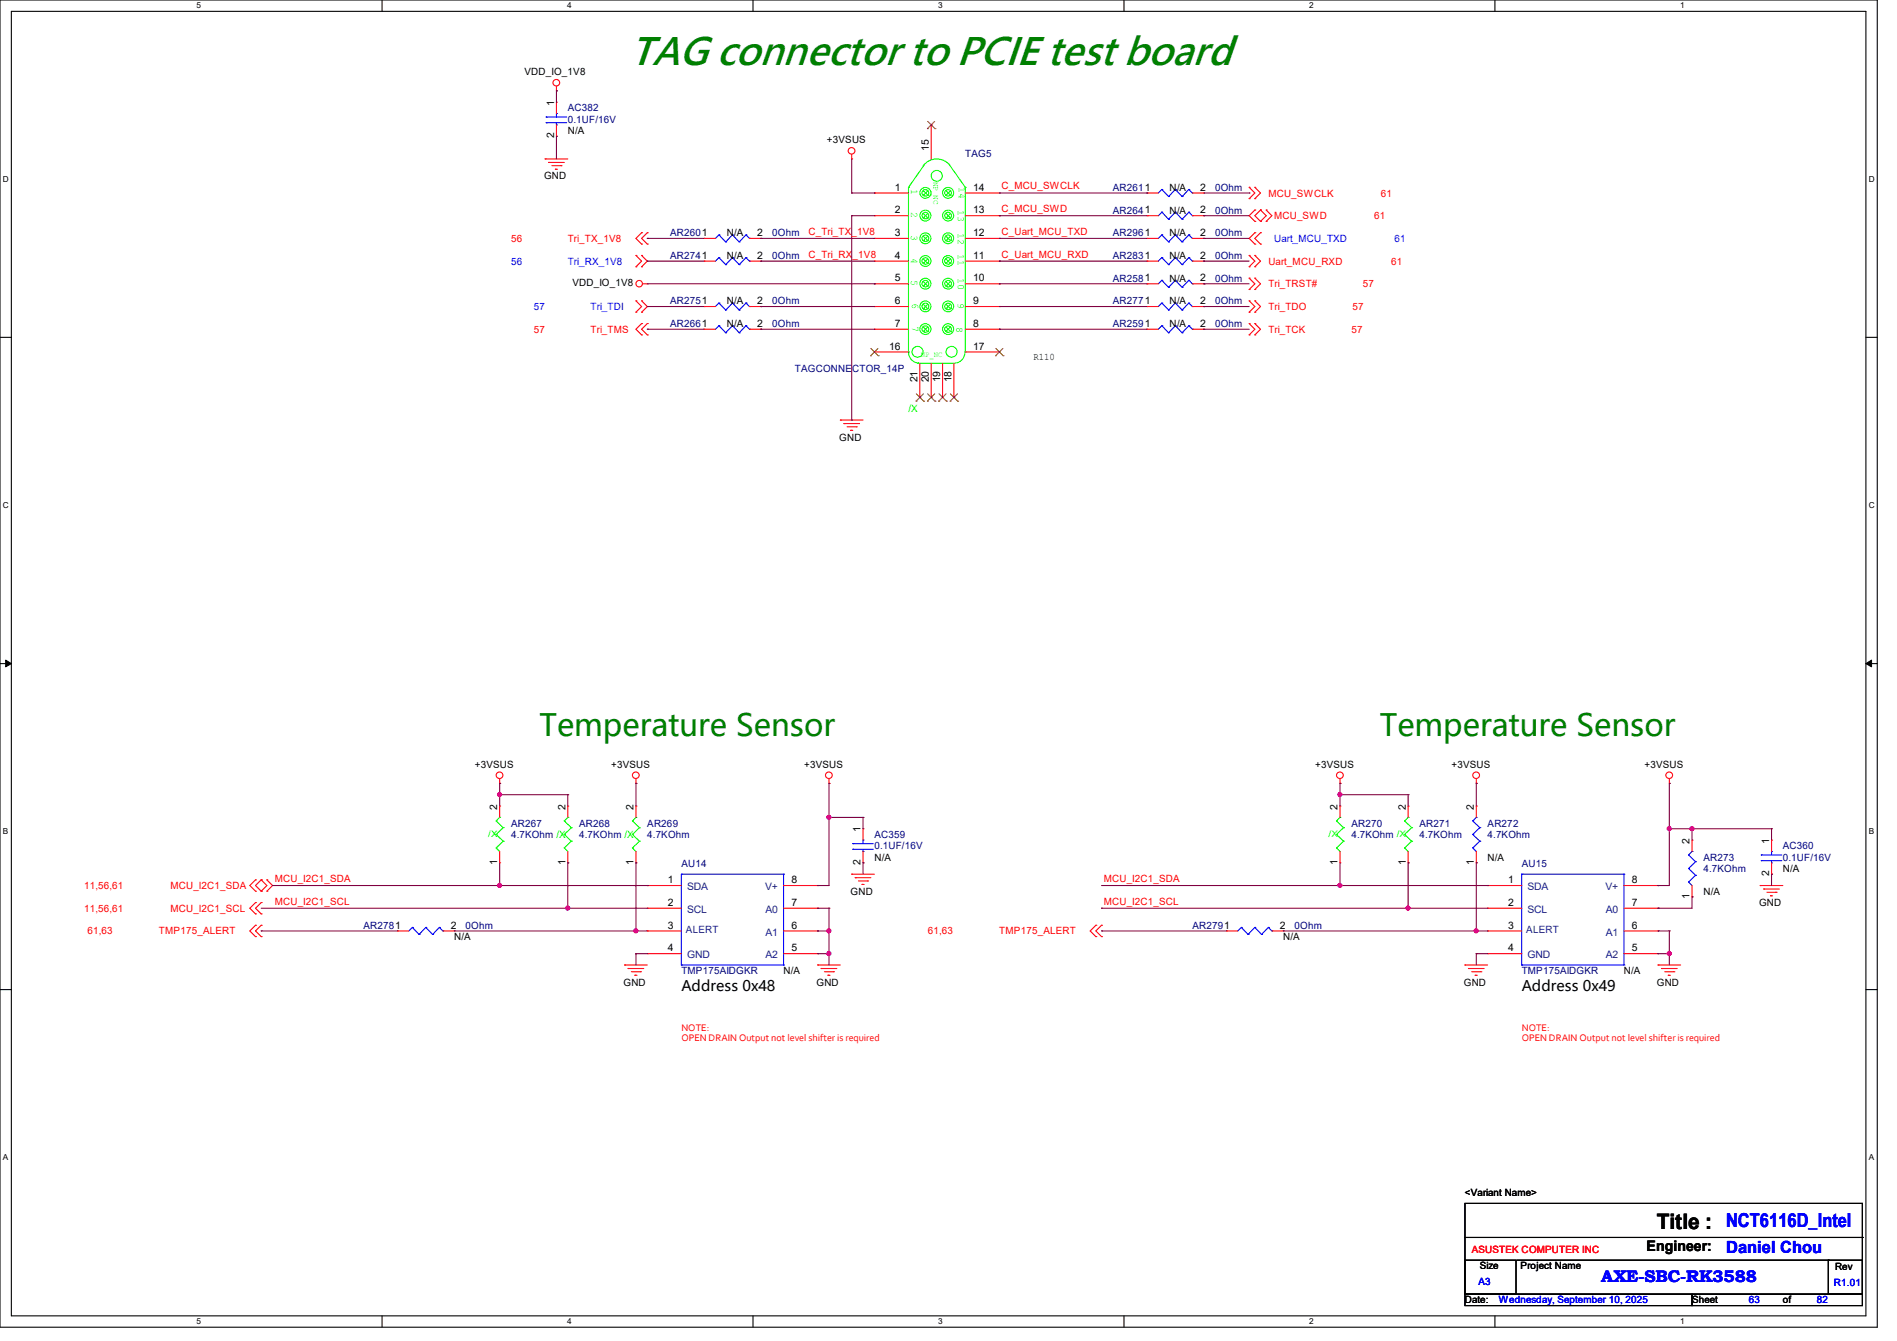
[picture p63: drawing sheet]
<svg xmlns="http://www.w3.org/2000/svg" width="297mm" height="210mm" viewBox="0 0 297 210" stroke-linecap="round" stroke-linejoin="round" font-family="sans-serif">
<defs><g id="words">
<text font-size="6.2" fill="#008000" x="98.7" y="10.2">TAG connector to PCIE test board</text>
<g font-size="4.8" fill="#008000">
<text x="84.5" y="115.2">Temperature Sensor</text>
<text x="216" y="115.2">Temperature Sensor</text>
</g>
<text font-size="3.3" x="259.4" y="192.5">Title :</text>
<text font-size="3" fill="#00f" x="270.3" y="192.2">NCT6116D_Intel</text>
<g font-size="2.6" fill="#00f">
<text x="270.3" y="196.2">Daniel Chou</text>
<text x="250.7" y="200.7">AXE-SBC-RK3588</text>
</g>
<g font-size="2.3">
<text x="106.7" y="155.3">Address 0x48</text>
<text x="238.3" y="155.3">Address 0x49</text>
<text x="257.8" y="195.9">Engineer:</text>
</g>
<g font-size="1.6">
<text x="82.1" y="11.8">VDD_IO_1V8</text>
<text x="86.7" y="16.6" transform="rotate(-90 86.7 16.6)">1</text>
<text x="86.7" y="21.7" transform="rotate(-90 86.7 21.7)">2</text>
<text x="88.9" y="21">N/A</text>
<text x="129.5" y="22.4">+3VSUS</text>
<text x="145.4" y="23.7" transform="rotate(-90 145.4 23.7)">15</text>
<text x="85.2" y="28.1">GND</text>
<text x="140.1" y="29.8">1</text>
<text x="152.4" y="29.8">14</text>
<text x="183.1" y="29.9">N/A</text>
<text x="187.9" y="29.8">2</text>
<text x="140.1" y="33.4">2</text>
<text x="152.4" y="33.4">13</text>
<text x="183.1" y="33.4">N/A</text>
<text x="187.9" y="33.4">2</text>
<text x="113.8" y="40.6">N/A</text>
<text x="113.8" y="37">N/A</text>
<text x="118.6" y="40.5">2</text>
<text x="118.6" y="37">2</text>
<text x="140.1" y="37">3</text>
<text x="140.1" y="40.5">4</text>
<text x="152.4" y="40.5">11</text>
<text x="152.4" y="37">12</text>
<text x="183.1" y="40.6">N/A</text>
<text x="183.1" y="37">N/A</text>
<text x="187.9" y="40.5">2</text>
<text x="187.9" y="37">2</text>
<text x="89.6" y="44.8">VDD_IO_1V8</text>
<text x="113.8" y="47.7">N/A</text>
<text x="118.6" y="47.6">2</text>
<text x="140.1" y="44.1">5</text>
<text x="140.1" y="47.6">6</text>
<text x="152.4" y="47.6">9</text>
<text x="152.4" y="44.1">10</text>
<text x="183.1" y="44.1">N/A</text>
<text x="183.1" y="47.7">N/A</text>
<text x="187.9" y="44.1">2</text>
<text x="187.9" y="47.6">2</text>
<text x="113.8" y="51.2">N/A</text>
<text x="118.6" y="51.2">2</text>
<text x="140.1" y="51.2">7</text>
<text x="152.4" y="51.2">8</text>
<text x="183.1" y="51.2">N/A</text>
<text x="187.9" y="51.2">2</text>
<text x="139.2" y="54.7">16</text>
<text x="143.6" y="59.9" transform="rotate(-90 143.6 59.9)">21</text>
<text x="145.4" y="59.9" transform="rotate(-90 145.4 59.9)">20</text>
<text x="147.2" y="59.9" transform="rotate(-90 147.2 59.9)">19</text>
<text x="149" y="59.9" transform="rotate(-90 149 59.9)">18</text>
<text x="152.4" y="54.7">17</text>
<text x="161.8" y="56.3">R110</text>
<text x="131.4" y="69">GND</text>
<text x="74.3" y="120.2">+3VSUS</text>
<text x="95.7" y="120.2">+3VSUS</text>
<text x="125.9" y="120.2">+3VSUS</text>
<text x="205.9" y="120.2">+3VSUS</text>
<text x="227.2" y="120.2">+3VSUS</text>
<text x="257.5" y="120.2">+3VSUS</text>
<text x="77.9" y="126.8" transform="rotate(-90 77.9 126.8)">2</text>
<text x="88.5" y="126.8" transform="rotate(-90 88.5 126.8)">2</text>
<text x="99.2" y="126.8" transform="rotate(-90 99.2 126.8)">2</text>
<text x="134.7" y="130.3" transform="rotate(-90 134.7 130.3)">1</text>
<text x="209.4" y="126.8" transform="rotate(-90 209.4 126.8)">2</text>
<text x="220.1" y="126.8" transform="rotate(-90 220.1 126.8)">2</text>
<text x="230.8" y="126.8" transform="rotate(-90 230.8 126.8)">2</text>
<text x="77.9" y="135.5" transform="rotate(-90 77.9 135.5)">1</text>
<text x="88.5" y="135.5" transform="rotate(-90 88.5 135.5)">1</text>
<text x="99.2" y="135.5" transform="rotate(-90 99.2 135.5)">1</text>
<text x="134.7" y="135.5" transform="rotate(-90 134.7 135.5)">2</text>
<text x="136.9" y="134.8">N/A</text>
<text x="209.4" y="135.5" transform="rotate(-90 209.4 135.5)">1</text>
<text x="220.1" y="135.5" transform="rotate(-90 220.1 135.5)">1</text>
<text x="230.8" y="135.5" transform="rotate(-90 230.8 135.5)">1</text>
<text x="232.9" y="134.8">N/A</text>
<text x="264.5" y="132.1" transform="rotate(-90 264.5 132.1)">2</text>
<text x="277" y="137.2" transform="rotate(-90 277 137.2)">2</text>
<text x="277" y="132.1" transform="rotate(-90 277 132.1)">1</text>
<text x="279.1" y="136.6">N/A</text>
<text x="104.6" y="138.3">1</text>
<text x="104.6" y="141.9">2</text>
<text x="123.9" y="141.9">7</text>
<text x="123.9" y="138.3">8</text>
<text x="133.2" y="140.1">GND</text>
<text x="236.1" y="138.3">1</text>
<text x="236.1" y="141.9">2</text>
<text x="255.5" y="141.9">7</text>
<text x="255.5" y="138.3">8</text>
<text x="264.5" y="140.8" transform="rotate(-90 264.5 140.8)">1</text>
<text x="266.7" y="140.1">N/A</text>
<text x="275.4" y="141.9">GND</text>
<text x="70.6" y="145.4">2</text>
<text x="71.1" y="147.2">N/A</text>
<text x="104.6" y="145.4">3</text>
<text x="104.6" y="149">4</text>
<text x="123.9" y="145.4">6</text>
<text x="123.9" y="149">5</text>
<text x="200.4" y="145.4">2</text>
<text x="200.9" y="147.2">N/A</text>
<text x="236.1" y="145.4">3</text>
<text x="236.1" y="149">4</text>
<text x="255.5" y="145.4">6</text>
<text x="255.5" y="149">5</text>
<text x="97.6" y="154.3">GND</text>
<text x="122.7" y="152.6">N/A</text>
<text x="127.8" y="154.3">GND</text>
<text x="229.2" y="154.3">GND</text>
<text x="254.3" y="152.6">N/A</text>
<text x="259.4" y="154.3">GND</text>
<text x="229.4" y="187.2">&lt;Variant Name&gt;</text>
<text x="231.7" y="198.8">Size</text>
<text x="238.1" y="198.8">Project Name</text>
<text x="287.3" y="199">Rev</text>
<text x="229.4" y="204.1">Date:</text>
<text x="264.9" y="204.1">Sheet</text>
<text x="279.1" y="204.1">of</text>
</g>
<g font-size="1.6" fill="#000080">
<text x="88.9" y="17.4">AC382</text>
<text x="88.9" y="19.2">0.1UF/16V</text>
<text x="151.1" y="24.6">TAG5</text>
<text x="174.2" y="29.9">AR2611</text>
<text x="190.2" y="29.9">0Ohm</text>
<text x="174.2" y="33.4">AR2641</text>
<text x="190.2" y="33.4">0Ohm</text>
<text x="104.9" y="40.6">AR2741</text>
<text x="104.9" y="37">AR2601</text>
<text x="120.9" y="40.6">0Ohm</text>
<text x="120.9" y="37">0Ohm</text>
<text x="174.2" y="40.6">AR2831</text>
<text x="174.2" y="37">AR2961</text>
<text x="190.2" y="40.6">0Ohm</text>
<text x="190.2" y="37">0Ohm</text>
<text x="104.9" y="47.7">AR2751</text>
<text x="120.9" y="47.7">0Ohm</text>
<text x="174.2" y="44.1">AR2581</text>
<text x="174.2" y="47.7">AR2771</text>
<text x="190.2" y="44.1">0Ohm</text>
<text x="190.2" y="47.7">0Ohm</text>
<text x="104.9" y="51.2">AR2661</text>
<text x="120.9" y="51.2">0Ohm</text>
<text x="174.2" y="51.2">AR2591</text>
<text x="190.2" y="51.2">0Ohm</text>
<text x="124.5" y="58.3">TAGCONNECTOR_14P</text>
<text x="80" y="129.5">AR267</text>
<text x="80" y="131.2">4.7KOhm /X</text>
<text x="90.7" y="129.5">AR268</text>
<text x="90.7" y="131.2">4.7KOhm /X</text>
<text x="101.3" y="129.5">AR269</text>
<text x="101.3" y="131.2">4.7KOhm</text>
<text x="136.9" y="131.2">AC359</text>
<text x="211.6" y="129.5">AR270</text>
<text x="211.6" y="131.2">4.7KOhm</text>
<text x="222.2" y="129.5">AR271</text>
<text x="222.2" y="131.2">4.7KOhm</text>
<text x="232.9" y="129.5">AR272</text>
<text x="232.9" y="131.2">4.7KOhm</text>
<text x="106.7" y="135.8">AU14</text>
<text x="136.9" y="133">0.1UF/16V</text>
<text x="238.3" y="135.8">AU15</text>
<text x="266.7" y="134.8">AR273</text>
<text x="266.7" y="136.6">4.7KOhm</text>
<text x="279.1" y="133">AC360</text>
<text x="279.1" y="134.8">0.1UF/16V</text>
<text x="56.9" y="145.5">AR2781</text>
<text x="72.9" y="145.5">0Ohm</text>
<text x="186.7" y="145.5">AR2791</text>
<text x="202.7" y="145.5">0Ohm</text>
<text x="106.7" y="152.6">TMP175AIDGKR</text>
<text x="238.3" y="152.6">TMP175AIDGKR</text>
</g>
<g font-size="1.6" fill="#0f0">
<text x="142.7" y="29.7" transform="rotate(90 142.7 29.7)">1</text>
<text x="150.1" y="29.3" transform="rotate(90 150.1 29.3)">14</text>
<text x="142.7" y="33.2" transform="rotate(90 142.7 33.2)">2</text>
<text x="149.9" y="32.9" transform="rotate(90 149.9 32.9)">13</text>
<text x="142.7" y="36.8" transform="rotate(90 142.7 36.8)">3</text>
<text x="142.7" y="40.3" transform="rotate(90 142.7 40.3)">4</text>
<text x="149.9" y="36.4" transform="rotate(90 149.9 36.4)">12</text>
<text x="149.9" y="39.8" transform="rotate(90 149.9 39.8)">11</text>
<text x="142.7" y="43.9" transform="rotate(90 142.7 43.9)">5</text>
<text x="142.8" y="47.5" transform="rotate(90 142.8 47.5)">6</text>
<text x="149.9" y="43.6" transform="rotate(90 149.9 43.6)">10</text>
<text x="149.9" y="47.5" transform="rotate(90 149.9 47.5)">9</text>
<text x="142.8" y="51" transform="rotate(90 142.8 51)">7</text>
<text x="149.8" y="51.2" transform="rotate(90 149.8 51.2)">8</text>
<text x="142.2" y="64.6">/X</text>
</g>
<g font-size="1.6" fill="#f00">
<text x="156.8" y="29.7">C_MCU_SWCLK</text>
<text x="156.8" y="33.2">C_MCU_SWD</text>
<text x="198.6" y="30.8">MCU_SWCLK</text>
<text x="199.5" y="34.3">MCU_SWD</text>
<text x="215.1" y="34.3">61</text>
<text x="216.2" y="30.8">61</text>
<text x="80" y="37.9">56</text>
<text x="88.9" y="37.9">Tri_TX_1V8</text>
<text x="126.6" y="40.3">C_Tri_RX_1V8</text>
<text x="126.6" y="36.8">C_Tri_TX_1V8</text>
<text x="156.8" y="40.3">C_Uart_MCU_RXD</text>
<text x="156.8" y="36.8">C_Uart_MCU_TXD</text>
<text x="198.6" y="41.4">Uart_MCU_RXD</text>
<text x="217.8" y="41.4">61</text>
<text x="198.6" y="45">Tri_TRST#</text>
<text x="213.4" y="45">57</text>
<text x="83.6" y="52.1">57</text>
<text x="92.5" y="52.1">Tri_TMS</text>
<text x="198.6" y="48.6">Tri_TDO</text>
<text x="198.6" y="52.1">Tri_TCK</text>
<text x="211.6" y="52.1">57</text>
<text x="211.8" y="48.6">57</text>
<text x="13.2" y="139.2">11,56,61</text>
<text x="13.2" y="142.8">11,56,61</text>
<text x="26.7" y="139.2">MCU_I2C1_SDA</text>
<text x="26.7" y="142.8">MCU_I2C1_SCL</text>
<text x="43" y="138.1">MCU_I2C1_SDA</text>
<text x="43" y="141.7">MCU_I2C1_SCL</text>
<text x="172.8" y="138.1">MCU_I2C1_SDA</text>
<text x="172.8" y="141.7">MCU_I2C1_SCL</text>
<text x="13.7" y="146.3">61,63</text>
<text x="24.9" y="146.3">TMP175_ALERT</text>
<text x="145.2" y="146.3">61,63</text>
<text x="156.5" y="146.3">TMP175_ALERT</text>
<text x="106.7" y="161.5">NOTE:</text>
<text x="238.3" y="161.5">NOTE:</text>
<text x="106.7" y="163.1">OPEN DRAIN Output not level shifter is required</text>
<text x="238.3" y="163.1">OPEN DRAIN Output not level shifter is required</text>
<text x="230.4" y="196.3">ASUSTEK COMPUTER INC</text>
</g>
<g font-size="1.6" fill="#00f">
<text x="80" y="41.4">56</text>
<text x="88.9" y="41.4">Tri_RX_1V8</text>
<text x="199.5" y="37.9">Uart_MCU_TXD</text>
<text x="218.3" y="37.9">61</text>
<text x="83.6" y="48.6">57</text>
<text x="92.5" y="48.6">Tri_TDI</text>
<text x="231.5" y="201.3">A3</text>
<text x="287.1" y="201.5">R1.01</text>
<text x="234.7" y="204.1">Wednesday, September 10, 2025</text>
<text x="273.8" y="204.1">63</text>
<text x="284.5" y="204.1">82</text>
</g>
<g font-size="1.6" fill="#004080">
<text x="107.6" y="139.4">SDA</text>
<text x="107.6" y="143">SCL</text>
<text x="119.8" y="139.4">V+</text>
<text x="119.8" y="143">A0</text>
<text x="239.1" y="139.4">SDA</text>
<text x="239.1" y="143">SCL</text>
<text x="251.4" y="139.4">V+</text>
<text x="251.4" y="143">A0</text>
<text x="107.4" y="146.2">ALERT</text>
<text x="119.8" y="146.5">A1</text>
<text x="239" y="146.2">ALERT</text>
<text x="251.4" y="146.5">A1</text>
<text x="107.6" y="150.1">GND</text>
<text x="119.8" y="150.1">A2</text>
<text x="239.1" y="150.1">GND</text>
<text x="251.4" y="150.1">A2</text>
</g>
<g font-size="1.4" fill="#0f0">
<text x="76.5" y="131.1">/X</text>
<text x="208" y="131.1">/X</text>
<text x="218.7" y="131.1">/X</text>
</g>
<g font-size="1.3">
<text x="30.8" y="1.3">5</text>
<text x="88.8" y="1.3">4</text>
<text x="146.9" y="1.3">3</text>
<text x="205" y="1.3">2</text>
<text x="263.1" y="1.3">1</text>
<text x=".5" y="28.4">D</text>
<text x="292.6" y="28.4">D</text>
<text x=".5" y="79.5">C</text>
<text x="292.6" y="79.5">C</text>
<text x=".5" y="130.6">B</text>
<text x="292.6" y="130.6">B</text>
<text x=".5" y="181.7">A</text>
<text x="292.6" y="181.7">A</text>
<text x="30.8" y="207.4">5</text>
<text x="88.8" y="207.4">4</text>
<text x="146.9" y="207.4">3</text>
<text x="205" y="207.4">2</text>
<text x="263.1" y="207.4">1</text>
</g>
<g font-size="1.2" fill="#0f0">
<text x="146.2" y="28.4" transform="rotate(90 146.2 28.4)">NP_NC</text>
<text x="144.2" y="56">NP_NC</text>
</g>
</g></defs>
<path d="M0 0h293.9v207.9h-293.9zM1.8 1.8h290.3v204.3h-290.3z" fill="none" stroke="#000" stroke-width=".17"/>
<g fill="#fff">
<path d="M30.8 .2h.7v1.4h-.7z"/>
<path d="M30.8 206.2h.7v1.4h-.7z"/>
</g>
<path d="M59.8 0v1.8M59.8 206.1v1.8" fill="none" stroke="#000" stroke-width=".17"/>
<g fill="#fff">
<path d="M88.8 .2h.7v1.4h-.7z"/>
<path d="M88.8 206.2h.7v1.4h-.7z"/>
</g>
<path d="M117.9 0v1.8M117.9 206.1v1.8" fill="none" stroke="#000" stroke-width=".17"/>
<g fill="#fff">
<path d="M146.9 .2h.7v1.4h-.7z"/>
<path d="M146.9 206.2h.7v1.4h-.7z"/>
</g>
<path d="M176 0v1.8M176 206.1v1.8" fill="none" stroke="#000" stroke-width=".17"/>
<g fill="#fff">
<path d="M205 .2h.7v1.4h-.7z"/>
<path d="M205 206.2h.7v1.4h-.7z"/>
</g>
<path d="M234.1 0v1.8M234.1 206.1v1.8" fill="none" stroke="#000" stroke-width=".17"/>
<g fill="#fff">
<path d="M263.1 .2h.6v1.4h-.6z"/>
<path d="M263.1 206.2h.6v1.4h-.6z"/>
<path d="M.5 27.3h.9v1.4h-.9z"/>
<path d="M292.6 27.3h.9v1.4h-.9z"/>
<path d="M.5 78.4h.9v1.4h-.9z"/>
<path d="M292.6 78.4h.9v1.4h-.9z"/>
</g>
<path d="M0 52.8h1.8M292.1 52.8h1.8" fill="none" stroke="#000" stroke-width=".17"/>
<g fill="#fff">
<path d="M.5 129.5h.8v1.4h-.8z"/>
<path d="M292.6 129.5h.8v1.4h-.8z"/>
</g>
<path d="M0 103.9h1.8M292.1 103.9h1.8" fill="none" stroke="#000" stroke-width=".17"/>
<path d="M.9 103.4l.9 .5-.9 .5zM292.1 103.9l.9-.5v1z" fill="#000" stroke="#000" stroke-width=".16"/>
<g fill="#fff">
<path d="M.5 180.5h.8v1.4h-.8z"/>
<path d="M292.6 180.5h.8v1.4h-.8z"/>
</g>
<path d="M0 155h1.8M292.1 155h1.8M229.4 188.5h62.2v14.2h-62.2zM229.4 197.4h8v5.3h-8zM229.4 193.8h62.2M237.5 197.4h48.8M286.3 197.4h5.3v5.3h-5.3zM286.3 197.4h.1M291.6 193.8h.1M229.4 202.7h35.5v1.8h-35.5zM264.9 202.7h26.7v1.8h-26.7z" fill="none" stroke="#000" stroke-width=".17"/>
<g fill="none" stroke="#f00" stroke-width=".17">
<path d="M87.1 14.2h.1M87.1 16h.1M87.1 13.5v.7M87.1 16v1.8M87.1 19.6v1.7M145.8 19.6h.1M145.8 19.6v5.3M85.3 24.9h.1M85.3 24.9h3.6M85.9 25.4h.1M85.9 25.4h2.4M86.4 26h1.4"/>
<path d="M87 26.5h.1M87 26.5h.3M87.1 21.3h.1M87.8 26h.1M100.5 36.4h.1M100.5 38.2h.1M100.5 36.4l-.9 .9 .9 .9M101.3 36.4h.1M101.3 38.2h.1M101.3 36.4l-.8 .9 .8 .9M110.2 37.3h.1M110.2 37.3h1.8"/>
<path d="M117.3 37.3h1.8M119.1 37.3h.1M133.3 24.9h.1M133.3 24.2v.7M136.9 30.2h.1M136.9 33.8h.1M136.9 37.3h.1M136.9 37.3h5.3M136.9 33.8h5.3M136.9 30.2h5.3M151.1 37.3h5.4M151.1 33.8h5.4"/>
<path d="M151.1 30.2h5.4M156.5 37.3h.1M156.5 33.8h.1M156.5 30.2h.1M179.6 33.8h.1M179.6 30.2h.1M179.6 37.3h.1M179.6 37.3h1.8M179.6 33.8h1.8M179.6 30.2h1.8M186.7 37.3h1.8M186.7 33.8h1.8"/>
<path d="M186.7 30.2h1.8M188.5 33.8h.1M188.5 30.2h.1M188.5 37.3h.1M195.6 29.3h.1M195.6 31.1h.1M195.6 29.3l.9 .9-.9 .9M196.5 34.7h.1M196.5 32.9h.1M196.5 38.2h.1M196.5 36.4h.1M196.5 29.3h.1"/>
<path d="M196.5 31.1h.1M196.5 32.9l-.9 .9 .9 .9M196.5 36.4l-.9 .9 .9 .9M196.5 29.3l.9 .9-.9 .9M197.4 32.9h.1M197.4 34.7h.1M197.4 36.4h.1M197.4 38.2h.1M197.4 32.9l-.9 .9 .9 .9M197.4 32.9l.8 .9-.8 .9M197.4 36.4l-.9 .9 .9 .9M198.2 32.9h.1"/>
<path d="M198.2 34.7h.1M198.2 32.9l.9 .9-.9 .9M99.6 40h.1M99.6 41.8h.1M99.6 47.1h.1M99.6 48.9h.1M99.6 40l.9 .9-.9 .9M99.6 47.1l.9 .9-.9 .9M100.5 50.7h.1M100.5 52.5h.1M100.5 41.8h.1M100.5 40h.1"/>
<path d="M100.5 48.9h.1M100.5 47.1h.1M100.5 50.7l-.9 .9 .9 .9M100.5 40l.8 .9-.8 .9M100.5 47.1l.8 .9-.8 .9M100.6 44.4h.7M101.3 44.4h.1M101.3 50.7h.1M101.3 52.5h.1M101.3 50.7l-.8 .9 .8 .9M110.2 40.9h.1M110.2 48h.1"/>
<path d="M110.2 51.6h.1M110.2 40.9h1.8M110.2 48h1.8M110.2 51.6h1.8M117.3 40.9h1.8M117.3 48h1.8M117.3 51.6h1.8M119.1 40.9h.1M119.1 48h.1M119.1 51.6h.1M136.9 40.9h.1M136.9 44.4h.1"/>
<path d="M136.9 48h.1M136.9 51.6h.1M136.9 55.1h.1M136.9 44.4h5.3M136.9 40.9h5.3M136.9 48h5.3M136.9 51.6h5.3M136.9 55.1h5.3M144 56.9v5.3M145.8 56.9v5.3M147.6 56.9v5.3M149.4 56.9v5.3"/>
<path d="M151.1 44.4h5.4M151.1 40.9h5.4M151.1 48h5.4M151.1 51.6h5.4M151.1 55.1h5.4M156.5 51.6h.1M156.5 48h.1M156.5 44.4h.1M156.5 55.1h.1M156.5 40.9h.1M179.6 40.9h.1M179.6 44.4h.1"/>
<path d="M179.6 48h.1M179.6 51.6h.1M179.6 44.4h1.8M179.6 40.9h1.8M179.6 48h1.8M179.6 51.6h1.8M186.7 44.4h1.8M186.7 40.9h1.8M186.7 48h1.8M186.7 51.6h1.8M188.5 40.9h.1M188.5 44.4h.1"/>
<path d="M188.5 48h.1M188.5 51.6h.1M195.6 47.1h.1M195.6 48.9h.1M195.6 40h.1M195.6 41.8h.1M195.6 50.7h.1M195.6 52.5h.1M195.6 43.6h.1M195.6 45.3h.1M195.6 47.1l.9 .9-.9 .9M195.6 40l.9 .9-.9 .9"/>
<path d="M195.6 50.7l.9 .9-.9 .9M195.6 43.6l.9 .8-.9 .9M196.5 47.1h.1M196.5 48.9h.1M196.5 40h.1M196.5 41.8h.1M196.5 50.7h.1M196.5 52.5h.1M196.5 43.6h.1M196.5 45.3h.1M196.5 47.1l.9 .9-.9 .9M196.5 40l.9 .9-.9 .9"/>
<path d="M196.5 50.7l.9 .9-.9 .9M196.5 43.6l.9 .8-.9 .9M131.6 65.8h.1M131.6 65.8h3.5M132.1 66.3h.1M132.1 66.3h2.5M132.6 66.8h1.5M133.2 67.4h.1M133.2 67.4h.3M134.1 66.8h.1M144 62.2h.1M145.8 62.2h.1"/>
<path d="M147.6 62.2h.1M149.4 62.2h.1M40 137.8h.1M40 139.6h.1M40 137.8l-.9 .9 .9 .9M40.9 137.8h.1M40.9 139.6h.1M40.9 137.8l.9 .9-.9 .9M40.9 137.8l-.9 .9 .9 .9M41.8 139.6h.1M41.8 137.8h.1M41.8 137.8l.9 .9-.9 .9"/>
<path d="M78.2 122.7h.1M78.2 135.1h.1M78.2 126.2h.1M78.2 122v.7M78.2 126.2v1.8M78.2 133.3v1.8M88.9 135.1h.1M88.9 126.2h.1M88.9 126.2v1.8M88.9 133.3v1.8M99.6 122.7h.1M99.6 135.1h.1"/>
<path d="M99.6 126.2h.1M99.6 122v.7M99.6 126.2v1.8M99.6 133.3v1.8M101.3 138.7h.1M101.3 138.7h5.4M122.7 138.7h5.3M128 138.7h.1M129.8 122.7h.1M129.8 122v.7M133.3 136.9h.1M133.3 136.9h3.6"/>
<path d="M133.9 137.5h.1M133.9 137.5h2.5M134.4 138h1.4M135 138.5h.1M135 138.5h.3M135.1 129.8h.1M135.1 135.1h.1M135.1 129.8v1.8M135.1 133.3v1.8M135.8 138h.1M209.8 122.7h.1M209.8 135.1h.1"/>
<path d="M209.8 126.2h.1M209.8 122v.7M209.8 126.2v1.8M209.8 133.3v1.8M220.5 135.1h.1M220.5 126.2h.1M220.5 126.2v1.8M220.5 133.3v1.8M231.1 122.7h.1M231.1 135.1h.1M231.1 126.2h.1M231.1 122v.7"/>
<path d="M231.1 126.2v1.8M231.1 133.3v1.8M232.9 138.7h.1M232.9 138.7h5.4M254.3 138.7h5.3M259.6 138.7h.1M261.4 122.7h.1M261.4 122v.7M264.9 131.6h.1M264.9 131.6v1.7M264.9 138.7v1.8M275.6 138.7h.1"/>
<path d="M275.6 138.7h3.5M276.1 139.2h.1M276.1 139.2h2.5M276.6 139.7h1.5M277.4 131.6h.1M277.4 136.9h.1M277.4 131.6v1.7M277.4 135.1v1.8M278.1 139.7h.1M40 144.9h.1M40 146.7h.1M40 141.4h.1"/>
<path d="M40 143.1h.1M40 144.9l-.9 .9 .9 .9M40 141.4l-.9 .8 .9 .9M40.9 144.9h.1M40.9 146.7h.1M40.9 141.4h.1M40.9 143.1h.1M40.9 144.9l-.9 .9 .9 .9M40.9 141.4l-.9 .8 .9 .9M62.2 145.8h.1M62.2 145.8h1.8M69.3 145.8h1.8"/>
<path d="M71.1 145.8h.1M97.8 151.1h.1M97.8 151.1h3.5M98.3 151.7h.1M98.3 151.7h2.5M98.8 152.2h1.5M99.4 152.7h.1M99.4 152.7h.3M100.3 152.2h.1M101.3 145.8h.1M101.3 149.4h.1M101.3 142.2h.1"/>
<path d="M101.3 145.8h5.4M101.3 142.2h5.4M101.3 149.4h5.4M122.7 145.8h5.3M122.7 142.2h5.3M122.7 149.4h5.3M128 151.1h.1M128 142.2h.1M128 145.8h.1M128 149.4h.1M128 151.1h3.6M128.6 151.7h.1"/>
<path d="M128.6 151.7h2.4M129.1 152.2h1.4M129.6 152.7h.1M129.6 152.7h.4M130.5 152.2h.1M171.6 144.9h.1M171.6 146.7h.1M171.6 144.9l-.9 .9 .9 .9M172.5 144.9h.1M172.5 146.7h.1M172.5 144.9l-.9 .9 .9 .9M192 145.8h.1"/>
<path d="M192 145.8h1.8M199.1 145.8h1.8M200.9 145.8h.1M229.4 151.1h.1M229.4 151.1h3.5M229.9 151.7h.1M229.9 151.7h2.5M230.4 152.2h1.5M231 152.7h.1M231 152.7h.3M231.9 152.2h.1M232.9 145.8h.1"/>
<path d="M232.9 149.4h.1M232.9 142.2h.1M232.9 145.8h5.4M232.9 142.2h5.4M232.9 149.4h5.4M254.3 145.8h5.3M254.3 142.2h5.3M254.3 149.4h5.3M259.6 151.1h.1M259.6 142.2h.1M259.6 145.8h.1M259.6 149.4h.1"/>
<path d="M259.6 151.1h3.5M260.1 151.7h.1M260.1 151.7h2.5M260.6 152.2h1.5M261.2 152.7h.1M261.2 152.7h.3M262.1 152.2h.1M264.9 140.5h.1M277.2 140.3h.1M277.2 140.3h.3"/>
<circle cx="87.1" cy="13" r=".52"/>
<circle cx="133.3" cy="23.6" r=".52"/>
<circle cx="100.1" cy="44.4" r=".51"/>
<circle cx="78.2" cy="121.4" r=".52"/>
<circle cx="99.6" cy="121.4" r=".52"/>
<circle cx="129.8" cy="121.4" r=".52"/>
<circle cx="209.8" cy="121.4" r=".52"/>
<circle cx="231.1" cy="121.4" r=".52"/>
<circle cx="261.4" cy="121.4" r=".52"/>
</g>
<g fill="none" stroke="#00f" stroke-width=".17">
<path d="M85.5 18.3h.1M85.5 19.2h.1M85.5 18.3h3.2M85.5 19.2h3.2M87.1 17.8h.1M87.1 19.6h.1M87.1 17.8v.5M87.1 19.2v.4M112.6 36.8h.1M112.6 36.8l1 1.1M112.6 36.8l-.6 .5M113.6 37.9h.1"/>
<path d="M114.7 36.8h.1M114.7 36.8l1 1.1M114.7 36.8l-1.1 1.1M115.7 37.9h.1M116.8 36.8h.1M116.8 36.8l.5 .5M116.8 36.8l-1.1 1.1M117.3 37.3h.1M181.9 33.2h.1M181.9 29.7h.1M181.9 36.8h.1M181.9 33.2l1.1 1.1"/>
<path d="M181.9 33.2l-.5 .6M181.9 29.7l1.1 1.1M181.9 29.7l-.5 .5M181.9 36.8l1.1 1.1M181.9 36.8l-.5 .5M183 34.3h.1M183 30.8h.1M183 37.9h.1M184 33.2h.1M184 29.7h.1M184 36.8h.1M184 33.2l1.1 1.1"/>
<path d="M184 33.2l-1 1.1M184 29.7l1.1 1.1M184 29.7l-1 1.1M184 36.8l1.1 1.1M184 36.8l-1 1.1M185.1 34.3h.1M185.1 30.8h.1M185.1 37.9h.1M186.1 33.2h.1M186.1 29.7h.1M186.1 36.8h.1M186.1 33.2l.6 .6"/>
<path d="M186.1 33.2l-1 1.1M186.1 29.7l.6 .5M186.1 29.7l-1 1.1M186.1 36.8l.6 .5M186.1 36.8l-1 1.1M186.7 33.8h.1M186.7 30.2h.1M186.7 37.3h.1M112.6 40.3h.1M112.6 47.5h.1M112.6 51h.1M112.6 40.3l1 1.1"/>
<path d="M112.6 40.3l-.6 .6M112.6 47.5l1 1.1M112.6 47.5l-.6 .5M112.6 51l1 1.1M112.6 51l-.6 .6M113.6 41.4h.1M113.6 48.6h.1M113.6 52.1h.1M114.7 40.3h.1M114.7 47.5h.1M114.7 51h.1M114.7 40.3l1 1.1"/>
<path d="M114.7 40.3l-1.1 1.1M114.7 47.5l1 1.1M114.7 47.5l-1.1 1.1M114.7 51l1 1.1M114.7 51l-1.1 1.1M115.7 41.4h.1M115.7 48.6h.1M115.7 52.1h.1M116.8 40.3h.1M116.8 47.5h.1M116.8 51h.1M116.8 40.3l.5 .6"/>
<path d="M116.8 40.3l-1.1 1.1M116.8 47.5l.5 .5M116.8 47.5l-1.1 1.1M116.8 51l.5 .6M116.8 51l-1.1 1.1M117.3 40.9h.1M117.3 48h.1M117.3 51.6h.1M181.9 40.3h.1M181.9 43.9h.1M181.9 47.5h.1M181.9 51h.1"/>
<path d="M181.9 40.3l1.1 1.1M181.9 40.3l-.5 .6M181.9 43.9l1.1 1.1M181.9 43.9l-.5 .5M181.9 47.5l1.1 1.1M181.9 47.5l-.5 .5M181.9 51l1.1 1.1M181.9 51l-.5 .6M183 41.4h.1M183 45h.1M183 48.6h.1M183 52.1h.1"/>
<path d="M184 40.3h.1M184 43.9h.1M184 47.5h.1M184 51h.1M184 40.3l1.1 1.1M184 40.3l-1 1.1M184 43.9l1.1 1.1M184 43.9l-1 1.1M184 47.5l1.1 1.1M184 47.5l-1 1.1M184 51l1.1 1.1M184 51l-1 1.1"/>
<path d="M185.1 41.4h.1M185.1 45h.1M185.1 48.6h.1M185.1 52.1h.1M186.1 40.3h.1M186.1 43.9h.1M186.1 47.5h.1M186.1 51h.1M186.1 40.3l.6 .6M186.1 40.3l-1 1.1M186.1 43.9l.6 .5M186.1 43.9l-1 1.1"/>
<path d="M186.1 47.5l.6 .5M186.1 47.5l-1 1.1M186.1 51l.6 .6M186.1 51l-1 1.1M186.7 40.9h.1M186.7 44.4h.1M186.7 48h.1M186.7 51.6h.1M106.7 136.9h.1M106.7 136.9h16M106.7 136.9v14.2M122.7 136.9h.1"/>
<path d="M122.7 136.9v14.2M133.5 132.1h.1M133.5 133h.1M133.5 132.1h3.2M133.5 133h3.2M135.1 131.6h.1M135.1 133.3h.1M135.1 131.6v.5M135.1 133v.3M230.6 128.6h.1M230.6 132.8h.1M230.6 130.7h.1"/>
<path d="M230.6 128.6l1.1 1M230.6 132.8l.5 .5M230.6 130.7l1.1 1M231.1 128h.1M231.1 128l-.5 .6M231.7 129.6h.1M231.7 131.7h.1M231.7 129.6l-1.1 1.1M231.7 131.7l-1.1 1.1M238.3 136.9h.1M238.3 136.9h16M238.3 136.9v14.2"/>
<path d="M254.3 136.9h.1M254.3 136.9v14.2M264.4 133.9h.1M264.4 138.1h.1M264.4 136h.1M264.4 133.9l1.1 1.1M264.4 138.1l.5 .6M264.4 136l1.1 1.1M264.9 133.3h.1M264.9 133.3l-.5 .6M265.5 135h.1M265.5 137.1h.1"/>
<path d="M265.5 135l-1.1 1M265.5 137.1l-1.1 1M275.8 133.9h.1M275.8 134.8h.1M275.8 133.9h3.2M275.8 134.8h3.2M277.4 133.3h.1M277.4 135.1h.1M277.4 133.3v.6M277.4 134.8v.3M64.6 145.2h.1M64.6 145.2l1 1.1"/>
<path d="M64.6 145.2l-.6 .6M65.6 146.3h.1M66.7 145.2h.1M66.7 145.2l1 1.1M66.7 145.2l-1.1 1.1M67.7 146.3h.1M68.8 145.2h.1M68.8 145.2l.5 .6M68.8 145.2l-1.1 1.1M69.3 145.8h.1M106.7 151.1h.1M106.7 151.1h16"/>
<path d="M122.7 151.1h.1M194.4 145.2h.1M194.4 145.2l1 1.1M194.4 145.2l-.6 .6M195.4 146.3h.1M196.5 145.2h.1M196.5 145.2l1 1.1M196.5 145.2l-1.1 1.1M197.5 146.3h.1M198.6 145.2h.1M198.6 145.2l.5 .6M198.6 145.2l-1.1 1.1"/>
<path d="M199.1 145.8h.1M238.3 151.1h.1M238.3 151.1h16M254.3 151.1h.1"/>
</g>
<g fill="none" stroke="#0f0" stroke-width=".17">
<path d="M142.2 29.3h.1M142.2 29.3v25.8M144.6 30.6h.1M144.6 34.1h.1M144.6 37.7h.1M144.6 29.9l.6 .7M144.6 33.4l.6 .7M144.6 37l.6 .7M144.7 25.8l-2.5 3.5M145.2 30.6h.1M145.2 34.1h.1M145.2 37.7h.1"/>
<path d="M145.2 33.4l-.6 .7M145.2 37l-.6 .7M145.2 29.9l-.6 .7M148.1 30.6h.1M148.1 34.1h.1M148.1 37.7h.1M148.1 29.9l.7 .7M148.1 33.4l.7 .7M148.1 37l.7 .7M148.6 25.8l2.5 3.5M148.7 25.9a2.65 2.65 0 0 0-4.1 0M148.8 30.6h.1"/>
<path d="M148.8 34.1h.1M148.8 37.7h.1M148.8 29.9l-.7 .7M148.8 33.4l-.7 .7M148.8 37l-.7 .7M151.1 29.3h.1M151.1 29.3v25.8M142.2 55.1h.1M142.2 55.1a1.67 1.67 0 0 0 1.7 1.8h-.1M143.7 56.9h.1M143.7 56.9h5.7M144.6 41.2h.1"/>
<path d="M144.6 44.8h.1M144.6 48.3h.1M144.6 51.9h.1M144.6 40.6l.6 .6M144.6 44.1l.6 .7M144.6 47.7l.6 .6M144.6 51.2l.6 .7M145.2 41.2h.1M145.2 44.8h.1M145.2 48.3h.1M145.2 51.9h.1M145.2 40.6l-.6 .6"/>
<path d="M145.2 44.1l-.6 .7M145.2 47.7l-.6 .6M145.2 51.2l-.6 .7M148.1 41.2h.1M148.1 44.8h.1M148.1 48.3h.1M148.1 51.9h.1M148.1 40.6l.7 .6M148.1 44.1l.7 .7M148.1 47.7l.7 .6M148.1 51.2l.7 .7M148.8 41.2h.1"/>
<path d="M148.8 44.8h.1M148.8 48.3h.1M148.8 51.9h.1M148.8 40.6l-.7 .6M148.8 44.1l-.7 .7M148.8 47.7l-.7 .6M148.8 51.2l-.7 .7M151.1 55.1a1.68 1.68 0 0 1-1.6 1.8M151.1 55.1h.1M77.7 128.6h.1M77.7 132.8h.1M77.7 130.7h.1"/>
<path d="M77.7 128.6l1.1 1M77.7 132.8l.5 .5M77.7 130.7l1.1 1M78.2 128h.1M78.2 128l-.5 .6M78.8 129.6h.1M78.8 131.7h.1M78.8 129.6l-1.1 1.1M78.8 131.7l-1.1 1.1M88.3 128.6h.1M88.3 132.8h.1M88.3 130.7h.1"/>
<path d="M88.3 128.6l1.2 1M88.3 132.8l.6 .5M88.3 130.7l1.2 1M88.9 128h.1M88.9 128l-.6 .6M89.5 129.6h.1M89.5 131.7h.1M89.5 129.6l-1.2 1.1M89.5 131.7l-1.2 1.1M99 128.6h.1M99 132.8h.1M99 130.7h.1"/>
<path d="M99 128.6l1.1 1M99 132.8l.6 .5M99 130.7l1.1 1M99.6 128h.1M99.6 128l-.6 .6M100.1 129.6h.1M100.1 131.7h.1M100.1 129.6l-1.1 1.1M100.1 131.7l-1.1 1.1M209.3 128.6h.1M209.3 132.8h.1M209.3 130.7h.1"/>
<path d="M209.3 128.6l1.1 1M209.3 132.8l.5 .5M209.3 130.7l1.1 1M209.8 128h.1M209.8 128l-.5 .6M210.4 129.6h.1M210.4 131.7h.1M210.4 129.6l-1.1 1.1M210.4 131.7l-1.1 1.1M219.9 128.6h.1M219.9 132.8h.1M219.9 130.7h.1"/>
<path d="M219.9 128.6l1.1 1M219.9 132.8l.6 .5M219.9 130.7l1.1 1M220.5 128h.1M220.5 128l-.6 .6M221 129.6h.1M221 131.7h.1M221 129.6l-1.1 1.1M221 131.7l-1.1 1.1"/>
<circle cx="144.9" cy="30.2" r=".86"/>
<circle cx="144.9" cy="37.3" r=".86"/>
<circle cx="144.9" cy="33.8" r=".86"/>
<circle cx="144.9" cy="30.2" r=".52"/>
<circle cx="144.9" cy="37.3" r=".52"/>
<circle cx="144.9" cy="33.8" r=".52"/>
<circle cx="146.7" cy="27.5" r=".86"/>
<circle cx="148.5" cy="33.8" r=".86"/>
<circle cx="148.5" cy="30.2" r=".86"/>
<circle cx="148.5" cy="37.3" r=".86"/>
<circle cx="148.5" cy="30.2" r=".52"/>
<circle cx="148.5" cy="33.8" r=".52"/>
<circle cx="148.5" cy="37.3" r=".52"/>
<circle cx="143.7" cy="55.1" r=".86"/>
<circle cx="144.9" cy="48" r=".86"/>
<circle cx="144.9" cy="44.4" r=".86"/>
<circle cx="144.9" cy="51.5" r=".86"/>
<circle cx="144.9" cy="40.9" r=".86"/>
<circle cx="144.9" cy="44.4" r=".52"/>
<circle cx="144.9" cy="48" r=".52"/>
<circle cx="144.9" cy="51.5" r=".52"/>
<circle cx="144.9" cy="40.9" r=".52"/>
<circle cx="148.5" cy="51.5" r=".86"/>
<circle cx="148.5" cy="40.9" r=".86"/>
<circle cx="148.5" cy="44.4" r=".86"/>
<circle cx="148.5" cy="48" r=".86"/>
<circle cx="148.5" cy="51.5" r=".52"/>
<circle cx="148.5" cy="48" r=".52"/>
<circle cx="148.5" cy="40.9" r=".52"/>
<circle cx="148.5" cy="44.4" r=".52"/>
<circle cx="149" cy="55.1" r=".86"/>
</g>
<g fill="none" stroke="#804000" stroke-width=".16">
<path d="M145.2 19l1.2 1.2M146.3 19l-1.1 1.2M145.2 20.2h.1M146.4 20.2h.1M136.3 55.7h.1M136.4 54.6l1.1 1.1M137.5 54.6l-1.2 1.1M137.5 55.7h.1M155.9 55.7h.1M155.9 54.6l1.2 1.1M157 54.6l-1.1 1.1M157.1 55.7h.1"/>
<path d="M143.4 62.8h.1M143.5 61.7l1.1 1.1M144.6 61.7l-1.2 1.1M144.6 62.8h.1M145.2 62.8h.1M145.2 61.7l1.2 1.1M146.3 61.7l-1.1 1.1M146.4 62.8h.1M147 62.8h.1M147 61.7l1.2 1.1M148.1 61.7l-1.1 1.1M148.2 62.8h.1"/>
<path d="M148.8 62.8h.1M148.8 61.7l1.1 1.1M149.9 61.7l-1.1 1.1M149.9 62.8h.1"/>
</g>
<g fill="none" stroke="#800040" stroke-width=".17">
<path d="M87.1 14.2h.1M87.1 14.2v1.8M87.1 21.3h.1M87.1 21.3v3.6M101.3 37.3h.1M101.3 37.3h8.9M119.1 37.3h.1M119.1 37.3h17.8M133.3 30.2h.1M133.3 33.8h.1M133.3 24.9v5.3M133.3 33.8v32"/>
<path d="M133.3 33.8h3.6M133.3 30.2h3.6M136.9 30.2h.1M156.5 33.8h.1M156.5 37.3h.1M156.5 33.8h23.1M156.5 37.3h23.1M156.5 30.2h23.1M179.6 30.2h.1M188.5 33.8h.1M188.5 37.3h.1M188.5 33.8h7.1"/>
<path d="M188.5 37.3h7.1M188.5 30.2h7.1M195.6 30.2h.1M101.3 40.9h.1M101.3 48h.1M101.3 51.6h.1M101.3 40.9h8.9M101.3 44.4h35.6M101.3 48h8.9M101.3 51.6h8.9M119.1 40.9h.1M119.1 48h.1"/>
<path d="M119.1 51.6h.1M119.1 40.9h17.8M119.1 48h17.8M119.1 51.6h17.8M136.9 44.4h.1M156.5 51.6h.1M156.5 48h.1M156.5 40.9h.1M156.5 44.4h.1M156.5 40.9h23.1M156.5 44.4h23.1M156.5 48h23.1"/>
<path d="M156.5 51.6h23.1M188.5 51.6h.1M188.5 48h.1M188.5 40.9h.1M188.5 44.4h.1M188.5 40.9h7.1M188.5 44.4h7.1M188.5 48h7.1M188.5 51.6h7.1M133.3 65.8h.1M42.7 138.7h58.6M78.2 122.7h.1"/>
<path d="M78.2 124.5h.1M78.2 138.7h.1M78.2 122.7v3.5M78.2 135.1v3.6M78.2 124.5h10.7M88.9 124.5h.1M88.9 135.1h.1M88.9 124.5v1.7M88.9 135.1v7.1M99.6 122.7h.1M99.6 135.1h.1M99.6 122.7v3.5"/>
<path d="M99.6 135.1v10.7M101.3 138.7h.1M128 138.7h.1M129.8 122.7h.1M129.8 128h.1M129.8 122.7v16h-1.8M129.8 128h5.3M135.1 135.1h.1M135.1 128h.1M135.1 128v1.8M135.1 135.1v1.8M172.5 138.7h60.4"/>
<path d="M209.8 122.7h.1M209.8 124.5h.1M209.8 138.7h.1M209.8 124.5h10.7M209.8 122.7v3.5M209.8 135.1v3.6M220.5 124.5h.1M220.5 135.1h.1M220.5 124.5v1.7M220.5 135.1v7.1M231.1 122.7h.1M231.1 135.1h.1"/>
<path d="M231.1 122.7v3.5M231.1 135.1v10.7M232.9 138.7h.1M259.6 138.7h.1M261.4 122.7h.1M261.4 129.8h.1M261.4 122.7v16h-1.8M261.4 129.8h16M264.9 129.8h.1M264.9 129.8v1.8M277.4 136.9h.1M277.4 129.8h.1"/>
<path d="M277.4 129.8v1.8M277.4 136.9v1.8M40.9 145.8h.1M40.9 142.2h60.4M40.9 145.8h21.3M71.1 145.8h30.2M88.9 142.2h.1M99.6 145.8h.1M99.6 149.4h.1M99.6 149.4v1.7M99.6 149.4h1.7M128 142.2h.1"/>
<path d="M128 145.8h.1M128 149.4h.1M128 142.2h1.8M128 145.8h1.8M128 149.4h1.8M129.8 142.2h.1M129.8 145.8h.1M129.8 149.4h.1M129.8 142.2v8.9M172.5 142.2h.1M172.5 145.8h.1M172.5 142.2h60.4"/>
<path d="M172.5 145.8h19.5M200.9 145.8h32M220.5 142.2h.1M231.1 145.8h.1M231.1 149.4h.1M231.1 149.4v1.7M231.1 149.4h1.8M259.6 142.2h.1M259.6 149.4h.1M259.6 145.8h.1M259.6 145.8h1.8M259.6 149.4h1.8"/>
<path d="M261.4 149.4h.1M261.4 145.8h.1M261.4 145.8v5.3M264.9 140.5h.1M264.9 140.5v1.7h-5.3"/>
</g>
<g fill="#f0f" stroke="#f0f" stroke-width=".17">
<circle cx="78.2" cy="124.4" r=".32"/>
<circle cx="209.8" cy="124.4" r=".32"/>
<circle cx="261.3" cy="129.8" r=".32"/>
<circle cx="264.9" cy="129.8" r=".32"/>
<circle cx="78.2" cy="138.7" r=".32"/>
<circle cx="88.9" cy="142.2" r=".32"/>
<circle cx="129.8" cy="145.8" r=".32"/>
<circle cx="220.5" cy="142.2" r=".32"/>
<circle cx="99.5" cy="145.8" r=".32"/>
<circle cx="129.8" cy="149.3" r=".32"/>
<circle cx="231.1" cy="145.8" r=".32"/>
<circle cx="261.3" cy="149.3" r=".32"/>
<circle cx="129.8" cy="128" r=".32"/>
<circle cx="209.8" cy="138.7" r=".32"/>
</g>
<use href="#words"/>
</svg>
